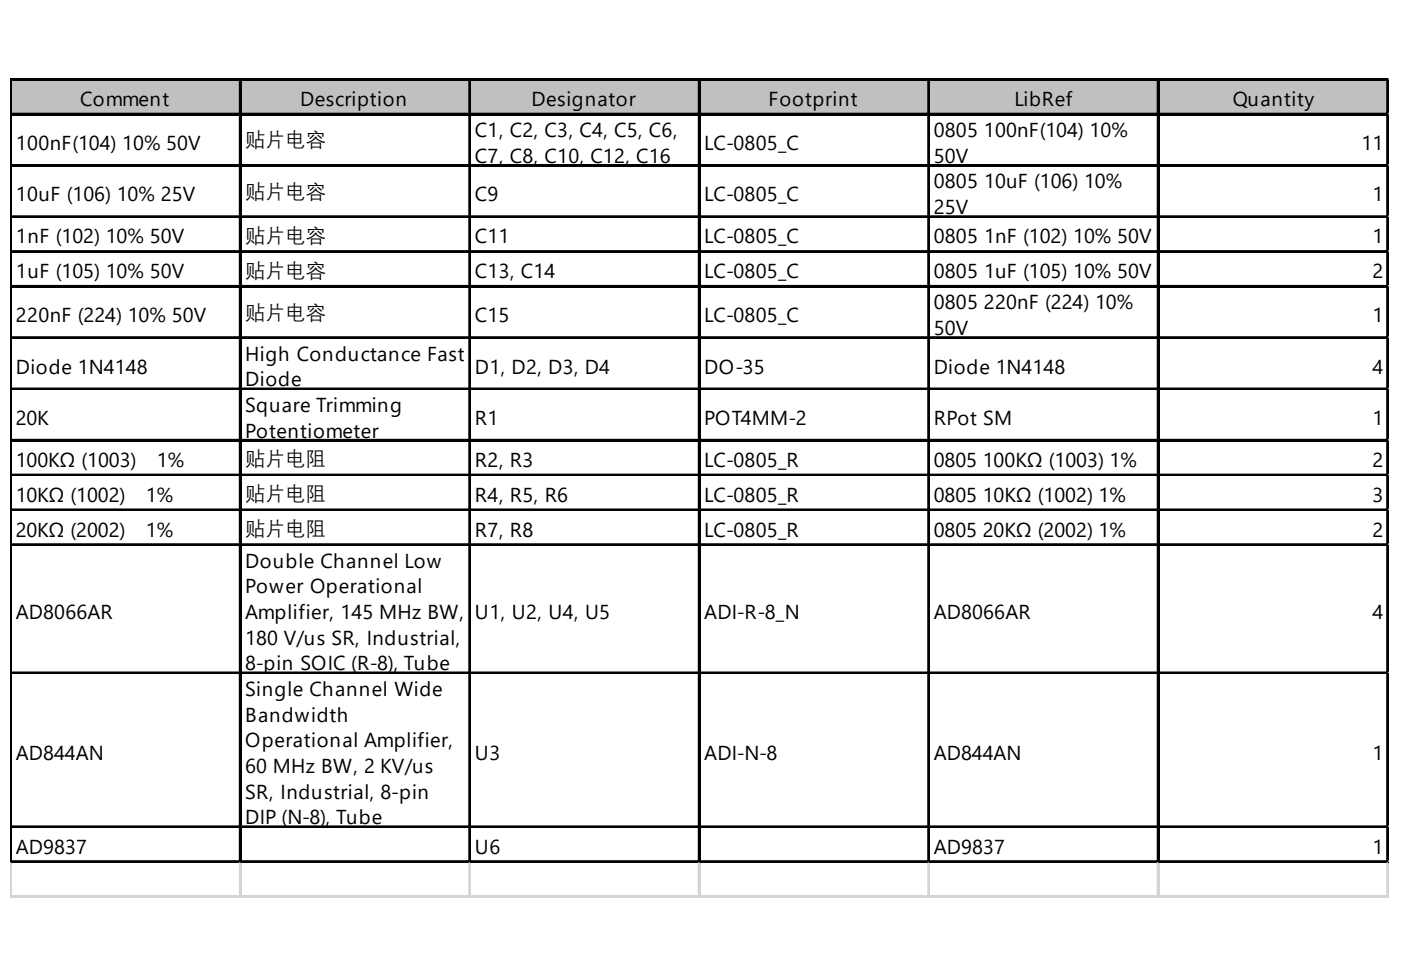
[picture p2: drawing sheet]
<svg xmlns="http://www.w3.org/2000/svg" width="289mm" height="202mm" viewBox="0 0 289 202" stroke-linecap="round" stroke-linejoin="round" font-family="sans-serif">
<defs><g id="words">
<g font-size="4.2">
<text x="16.5" y="21.9">Comment</text>
<text x="61.9" y="21.9">Description</text>
<text x="109.6" y="21.9">Designator</text>
<text x="158.5" y="21.9">Footprint</text>
<text x="209.2" y="21.9">LibRef</text>
<text x="254.3" y="21.9">Quantity</text>
<text x="97.9" y="28.3">C1, C2, C3, C4, C5, C6,</text>
<text x="192.5" y="28.3">0805 100nF(104) 10%</text>
<text x="3.3" y="30.9">100nF(104) 10% 50V</text>
<text x="50.6" y="30.2">贴片电容</text>
<text x="97.9" y="33.6">C7, C8, C10, C12, C16</text>
<text x="145.2" y="30.9">LC-0805_C</text>
<text x="192.5" y="33.6">50V</text>
<text x="280.8" y="30.9">11</text>
<text x="3.3" y="41.5">10uF (106) 10% 25V</text>
<text x="50.6" y="40.8">贴片电容</text>
<text x="97.9" y="41.5">C9</text>
<text x="145.2" y="41.5">LC-0805_C</text>
<text x="192.5" y="38.9">0805 10uF (106) 10%</text>
<text x="283" y="41.5">1</text>
<text x="192.5" y="44.2">25V</text>
<text x="3.3" y="50.2">1nF (102) 10% 50V</text>
<text x="50.6" y="49.9">贴片电容</text>
<text x="97.9" y="50.2">C11</text>
<text x="145.2" y="50.2">LC-0805_C</text>
<text x="192.5" y="50.2">0805 1nF (102) 10% 50V</text>
<text x="283" y="50.2">1</text>
<text x="3.3" y="57.4">1uF (105) 10% 50V</text>
<text x="50.6" y="57">贴片电容</text>
<text x="97.9" y="57.4">C13, C14</text>
<text x="145.2" y="57.4">LC-0805_C</text>
<text x="192.5" y="57.4">0805 1uF (105) 10% 50V</text>
<text x="283" y="57.4">2</text>
<text x="50.6" y="65.7">贴片电容</text>
<text x="192.5" y="63.8">0805 220nF (224) 10%</text>
<text x="3.3" y="66.5">220nF (224) 10% 50V</text>
<text x="97.9" y="66.5">C15</text>
<text x="145.2" y="66.5">LC-0805_C</text>
<text x="192.5" y="69.1">50V</text>
<text x="283" y="66.5">1</text>
<text x="3.3" y="77">Diode 1N4148</text>
<text x="50.6" y="74.4">High Conductance Fast</text>
<text x="97.9" y="77">D1, D2, D3, D4</text>
<text x="145.2" y="77">DO-35</text>
<text x="192.5" y="77">Diode 1N4148</text>
<text x="283" y="77">4</text>
<text x="50.6" y="79.7">Diode</text>
<text x="3.3" y="87.6">20K</text>
<text x="50.6" y="85">Square Trimming</text>
<text x="97.9" y="87.6">R1</text>
<text x="145.2" y="87.6">POT4MM-2</text>
<text x="192.5" y="87.6">RPot SM</text>
<text x="283" y="87.6">1</text>
<text x="50.6" y="90.3">Potentiometer</text>
<text x="50.6" y="96">贴片电阻</text>
<text x="3.3" y="96.3">100KΩ (1003) ¡À 1%</text>
<text x="97.9" y="96.3">R2, R3</text>
<text x="145.2" y="96.3">LC-0805_R</text>
<text x="192.5" y="96.3">0805 100KΩ (1003) 1%</text>
<text x="283" y="96.3">2</text>
<text x="3.3" y="103.5">10KΩ (1002) ¡À 1%</text>
<text x="50.6" y="103.1">贴片电阻</text>
<text x="97.9" y="103.5">R4, R5, R6</text>
<text x="145.2" y="103.5">LC-0805_R</text>
<text x="192.5" y="103.5">0805 10KΩ (1002) 1%</text>
<text x="283" y="103.5">3</text>
<text x="3.3" y="110.7">20KΩ (2002) ¡À 1%</text>
<text x="50.6" y="110.3">贴片电阻</text>
<text x="97.9" y="110.7">R7, R8</text>
<text x="145.2" y="110.7">LC-0805_R</text>
<text x="192.5" y="110.7">0805 20KΩ (2002) 1%</text>
<text x="283" y="110.7">2</text>
<text x="50.6" y="117.1">Double Channel Low</text>
<text x="50.6" y="122.4">Power Operational</text>
<text x="3.3" y="127.7">AD8066AR</text>
<text x="50.6" y="127.7">Amplifier, 145 MHz BW,</text>
<text x="97.9" y="127.7">U1, U2, U4, U5</text>
<text x="145.2" y="127.7">ADI-R-8_N</text>
<text x="192.5" y="127.7">AD8066AR</text>
<text x="283" y="127.7">4</text>
<text x="50.6" y="133">180 V/us SR, Industrial,</text>
<text x="50.6" y="138.3">8-pin SOIC (R-8), Tube</text>
<text x="50.6" y="143.6">Single Channel Wide</text>
<text x="50.6" y="148.9">Bandwidth</text>
<text x="50.6" y="154.1">Operational Amplifier,</text>
<text x="3.3" y="156.8">AD844AN</text>
<text x="50.6" y="159.4">60 MHz BW, 2 KV/us</text>
<text x="97.9" y="156.8">U3</text>
<text x="145.2" y="156.8">ADI-N-8</text>
<text x="192.5" y="156.8">AD844AN</text>
<text x="283" y="156.8">1</text>
<text x="50.6" y="164.7">SR, Industrial, 8-pin</text>
<text x="50.6" y="170">DIP (N-8), Tube</text>
<text x="3.3" y="176.1">AD9837</text>
<text x="97.9" y="176.1">U6</text>
<text x="192.5" y="176.1">AD9837</text>
<text x="283" y="176.1">1</text>
</g>
</g></defs>
<path d="M2.4 16.6h284v7.2h-284z" fill="#c0c0c0"/>
<g fill="none" stroke="#000" stroke-width=".38">
<path d="M2.1 16.3v161.7M2.3 16.3v161.7M2.5 16.3h283.9M2.5 16.4h283.9M49.4 16.6v161.4M49.6 16.6v161.4M96.8 16.6v161.4M97 16.6v161.4M144.1 16.6v161.4M144.3 16.6v161.4M191.4 16.6v161.4M191.6 16.6v161.4"/>
<path d="M238.7 16.6v161.4M238.9 16.6v161.4M286.1 16.6v161.4M286.3 16.6v161.4M2.5 23.4h283.9M2.5 23.6h283.9M2.5 34h283.9M2.5 34.2h283.9M2.5 44.6h283.9M2.5 44.8h283.9M2.5 51.8h283.9M2.5 52h283.9"/>
<path d="M2.5 59h283.9M2.5 59.1h283.9M2.5 69.5h283.9M2.5 69.7h283.9M2.5 80.1h283.9M2.5 80.3h283.9M2.5 90.7h283.9M2.5 90.9h283.9M2.5 97.9h283.9M2.5 98.1h283.9M2.5 105.1h283.9M2.5 105.3h283.9"/>
<path d="M2.5 112.2h283.9M2.5 112.4h283.9M2.5 138.7h283.9M2.5 138.9h283.9M2.5 170.4h283.9M2.5 170.6h283.9M2.5 177.6h283.9M2.5 177.8h283.9"/>
</g>
<g fill="none" stroke="#d4d4d4" stroke-width=".38">
<path d="M286.4 16.3h.1M2.1 178v7.2M2.3 178v7.2M49.4 178v7.2M49.6 178v7.2M96.8 178v7.2M97 178v7.2M144.1 178v7.2M144.3 178v7.2M191.4 178v7.2M191.6 178v7.2M238.7 178v7.2"/>
<path d="M238.9 178v7.2M286.1 178v7.2M286.3 178v7.2"/>
</g>
<path d="M286.4 16.3l.1 .3z" fill="#d4d4d4"/>
<path d="M286.4 23.4h.1" fill="none" stroke="#d4d4d4" stroke-width=".38"/>
<path d="M286.4 23.4l.1 .4z" fill="#d4d4d4"/>
<path d="M286.4 34h.1" fill="none" stroke="#d4d4d4" stroke-width=".38"/>
<path d="M286.4 34l.1 .4z" fill="#d4d4d4"/>
<path d="M286.4 44.6h.1" fill="none" stroke="#d4d4d4" stroke-width=".38"/>
<path d="M286.4 44.6l.1 .4z" fill="#d4d4d4"/>
<path d="M286.4 51.8h.1" fill="none" stroke="#d4d4d4" stroke-width=".38"/>
<path d="M286.4 51.8l.1 .4z" fill="#d4d4d4"/>
<path d="M286.4 59h.1" fill="none" stroke="#d4d4d4" stroke-width=".38"/>
<path d="M286.4 59l.1 .3z" fill="#d4d4d4"/>
<path d="M286.4 69.5h.1" fill="none" stroke="#d4d4d4" stroke-width=".38"/>
<path d="M286.4 69.5l.1 .4z" fill="#d4d4d4"/>
<path d="M286.4 80.1h.1" fill="none" stroke="#d4d4d4" stroke-width=".38"/>
<path d="M286.4 80.1l.1 .4z" fill="#d4d4d4"/>
<path d="M286.4 90.7h.1" fill="none" stroke="#d4d4d4" stroke-width=".38"/>
<path d="M286.4 90.7l.1 .4z" fill="#d4d4d4"/>
<path d="M286.4 97.9h.1" fill="none" stroke="#d4d4d4" stroke-width=".38"/>
<path d="M286.4 97.9l.1 .4z" fill="#d4d4d4"/>
<path d="M286.4 105.1h.1" fill="none" stroke="#d4d4d4" stroke-width=".38"/>
<path d="M286.4 105.1l.1 .3z" fill="#d4d4d4"/>
<path d="M286.4 112.2h.1" fill="none" stroke="#d4d4d4" stroke-width=".38"/>
<path d="M286.4 112.2l.1 .4z" fill="#d4d4d4"/>
<path d="M286.4 138.7h.1" fill="none" stroke="#d4d4d4" stroke-width=".38"/>
<path d="M286.4 138.7l.1 .4z" fill="#d4d4d4"/>
<path d="M286.4 170.4h.1" fill="none" stroke="#d4d4d4" stroke-width=".38"/>
<path d="M286.4 170.4l.1 .4z" fill="#d4d4d4"/>
<path d="M286.4 177.6h.1" fill="none" stroke="#d4d4d4" stroke-width=".38"/>
<path d="M286.4 177.6l.1 .4z" fill="#d4d4d4"/>
<path d="M2.1 184.8h284.4" fill="none" stroke="#d4d4d4" stroke-width=".38"/>
<path d="M2.1 185h284.4" fill="none" stroke="#d4d4d4" stroke-width=".36"/>
<use href="#words"/>
</svg>
